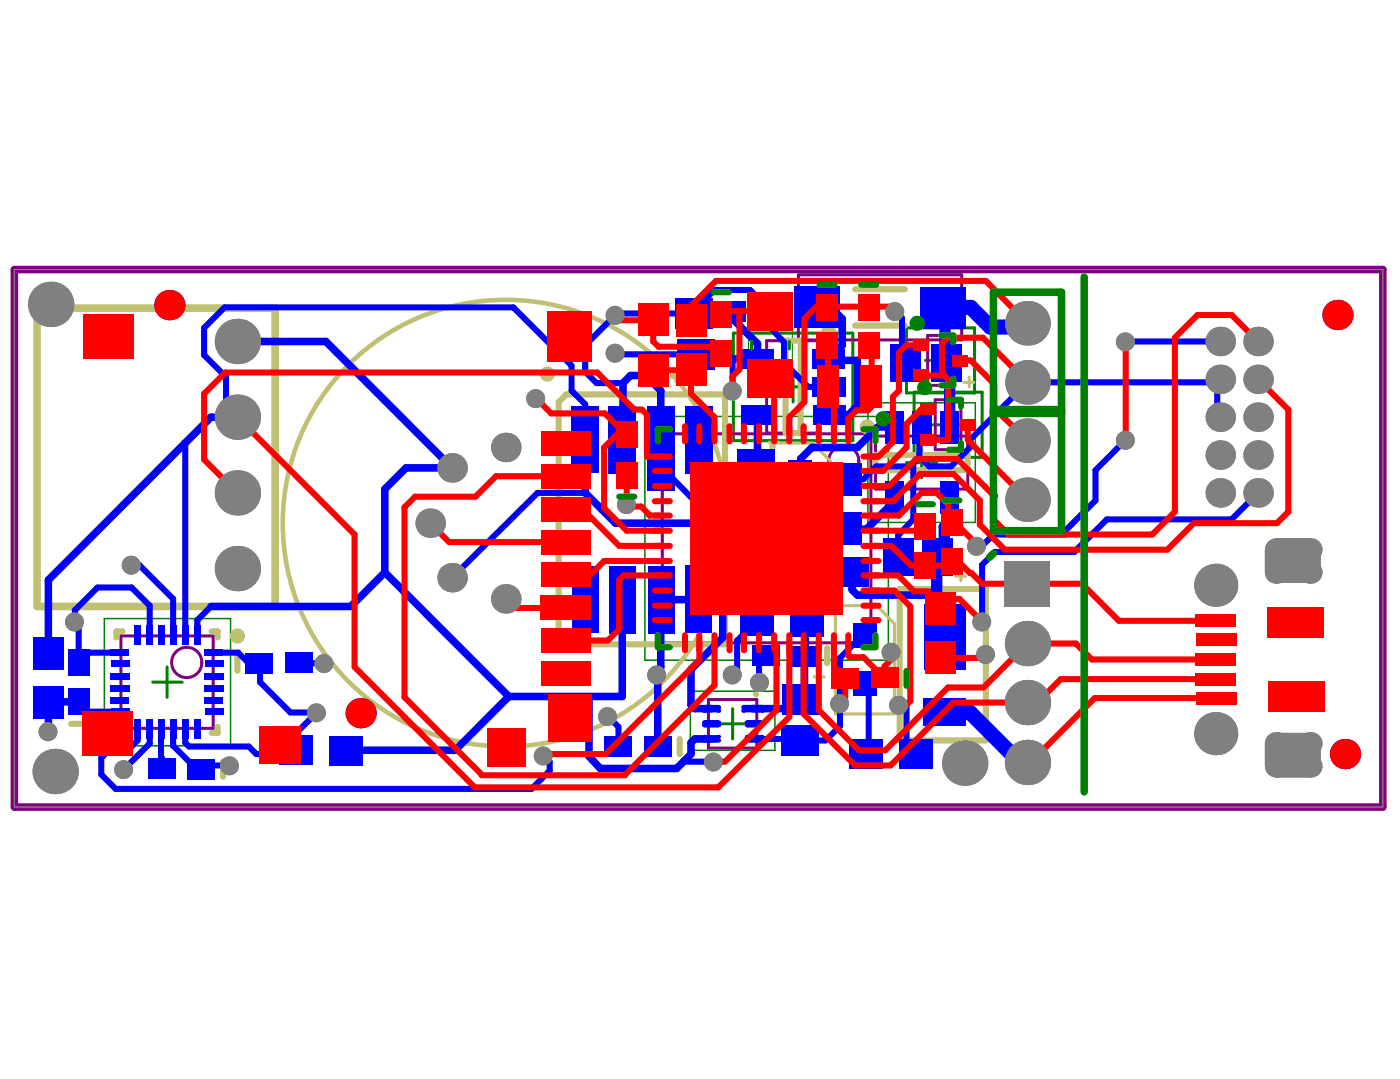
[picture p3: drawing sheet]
<svg xmlns="http://www.w3.org/2000/svg" width="269mm" height="207mm" viewBox="0 0 269 207" stroke-linecap="round" stroke-linejoin="round" font-family="sans-serif">
<path d="M2.8 51.7h262.7v103.2h-262.7z" fill="none" stroke="#808080" stroke-width=".19"/>
<g fill="none" stroke="#008000" stroke-width=".58">
<path d="M140.8 63.9h23v20.7h-23zM149.4 74.3h5.8M152.3 71.3v5.9M174.1 62.9h13v12.5h-13zM175.5 75.3h13.1v12.5h-13.1zM177.7 69.2h5.8M180.6 66.3v5.8M182 78.6v5.8M174.1 88.8h5.8M177 85.9v5.8M179.1 81.5h5.8M144.3 103.3h5.8"/>
<path d="M147.2 100.4v5.8M29.3 130.9h5.7M32.1 128v5.8M137.8 138.9h5.8M140.7 136v5.8"/>
</g>
<path d="M123.8 79.9h46.8v46.8h-46.8zM166.7 77.3h20.6v23h-20.6zM20 118.7h24.3v24.4h-24.3zM132.5 132.7h16.3v11.3h-16.3z" fill="none" stroke="#008000" stroke-width=".29"/>
<path d="M143.7 59.7h8.4v13.1h-8.4z" fill="none" stroke="#008000" stroke-width=".19"/>
<g fill="none" stroke="#800080" stroke-width=".58">
<path d="M153.3 52.7h31.4v12.5h-31.4zM147.2 65.4h10.2v17.7h-10.2zM178.1 64.4h5v9.6h-5zM179.6 76.7h4.9v9.6h-4.9zM127.2 83.3h40v40.1h-40zM168.1 83.7h17.7v10.2h-17.7zM23.2 122.1h17.7v17.7h-17.7zM136 134.3h9.3v9.3h-9.3z"/>
<circle cx="162" cy="88.5" r="2.9"/>
<circle cx="35.9" cy="127.1" r="2.9"/>
</g>
<path d="M2.8 51.7h262.7v103.2h-262.7z" fill="none" stroke="#800080" stroke-width="1.5"/>
<g fill="none" stroke="#c0c073" stroke-width="1.2">
<path d="M136.3 58.3v2.9M164.2 55.5h9.6M108.7 75.7h30.5v48h-31.9v-46.5zM150.8 65.4h2.9v17.7h-2.9zM164.2 62.5h9.6M168.1 87.3h17.7v2.9h-17.7zM172.8 113h16.5v29.1h-16.5zM13.6 138.9h2.9M22.4 139.5v1.2h1.1M23.5 121.2h-1.1v1.1M40.6 121.2h1.2v1.1M41.8 139.5v1.2h-1.2"/>
<path d="M45.6 125.8v2.9M158.8 124.4v2.9M42.8 146.2v2.9M130.5 141.8v2.9"/>
</g>
<g fill="none" stroke="#c0c073" stroke-width=".58">
<path d="M128.9 72.4h1.9M129.8 71.3v1.9M185.1 73.4h1.9M186.1 72.4v1.9M147.6 84.9h1.9M148.1 85h8l3.3 3.5v17.3h-11.3zM148.7 84v1.9M160.4 116.2h8l3.3 3.5v17.3h-11.3zM183.5 110.6h1.9M184.5 109.6v1.8M156.3 129.9h1.9M157.4 129v1.9"/>
<circle cx="145.2" cy="133.2" r=".29"/>
</g>
<g fill="none" stroke="#c0c073" stroke-width="1.5">
<path d="M7.1 59.1h45.7v57.3h-45.7z"/>
<circle cx="105.1" cy="71.8" r=".73"/>
<circle cx="159.1" cy="63.8" r=".73"/>
<circle cx="166.5" cy="82" r=".73"/>
<circle cx="45.6" cy="122.1" r=".73"/>
</g>
<circle cx="97.1" cy="100.4" r="42.8" fill="none" stroke="#c0c073" stroke-width=".87"/>
<path d="M14.4 117.1v2.2l.7 .7M26.4 139.9v2.2l-1.1 1.2M28.7 139.9v2.8l-4.9 4.9M21.6 143.3l-2.1 2.1v3.2M30.9 145.4v1.5" fill="none" stroke="#00f" stroke-width="1.2"/>
<circle cx="30.9" cy="145.4" r=".58" fill="#00f"/>
<g fill="none" stroke="#00f" stroke-width="1.2">
<path d="M43.1 59l-3.9 3.9v5.2M133.4 59.4v.8M148.1 59.7v3.4M43.4 72.4v7.7h2.2M109.7 70.2v4.8l2.7 2.6M112.4 71.3l2.1 2.2M118.2 67.7l.1 .3M118.5 60.2l-.3 .2M126.9 86v3.5M25.3 108.4h1.4l6.5 6.5M40.5 116.4l-2.6 2.6v2.9M145.3 119.3l-3.8 3.6"/>
<path d="M30.9 139.9v5.5M33.2 139.9v3.2M35.6 139.9v2.6l.7 .8M41.1 125.3h4.6M49.9 127.9v3l5.8 5.8M118.7 139.5v3.8M141.5 128.6l-.8 .9M145.8 130.9h.1M37.7 147.6h.9M38.6 146.9h5.5M47.8 143.3l1.4 1.4h6.8M56.8 140.8v3.2"/>
<path d="M105.5 146.2v1.7M131.4 146v.2h5.6"/>
</g>
<path d="M140.5 59.7v1.3l5 5M124 72.1h-2.9l-1.5 1.4M40.5 80.1h2.9M119.6 84.3l-.1 .1M86.8 110.9h.6M132.7 128.4v6.9l.7 .7h3.2M136.6 141.8h-3.2l-.7 .7v2.2l-2.8 2.8" fill="none" stroke="#00f" stroke-width="1.5"/>
<circle cx="148.1" cy="59.7" r=".58" fill="#00f"/>
<path d="M171.9 59.7l1.3 1.3v6.1M155.2 74.3h3.9M176.5 87.8l1.9 1.7h4.2M176.5 82.2v5.6M176.5 87.8l-1.7 1.7M187.1 104.8h1.5M191 105.9l-2.4 2.5M165.6 121.9h.5M153.7 142.1h4.8" fill="none" stroke="#00f" stroke-width="1.2"/>
<path d="M155.5 59h4M179.6 59l1.9 2M155.9 85.9l-2.2 2.2v2.6M171.6 95.6v.7l-5.2 5.3M171.6 82h-3.1l-3.9 3.9M154.6 119v6.8M163.6 109.9v3.3l1 1M180 112.5l-1.6 1.7M181.3 105.8l-1.3 1.1M180 124.8l-.1 .3" fill="none" stroke="#00f" stroke-width="1.5"/>
<path d="M181.5 61v6.7M182.3 95.6v4.4l-1 1.1M179.9 107.2v5.6" fill="none" stroke="#00f" stroke-width="2.2"/>
<circle cx="190" cy="103.3" r=".58" fill="#00f"/>
<g fill="none" stroke="#00f" stroke-width="1.2">
<path d="M43.1 59h55.5l11.1 11.2M133.4 59.4l3.8-3.7h6.8l4.1 4M39.2 68.1l4.2 4.3M112.4 77.6v6.8M114.5 73.5h5.1M118.2 60.4l-5.8 5.9v5M118.3 68h15.1M118.5 60.2h14.9M140.7 68.9v6.1M148.1 63.1l2.4 2.6v3.9l4.7 4.7M173.2 67.1l.7 .6M216.2 65.5h18.1"/>
<path d="M233.7 79.5v-6.1h-36.4l-11 11v1.5l-3.7 3.6M35.6 85v36.9M112.4 94.6h-9.2l-16.4 16.3M126.9 89.5l7.4 7.6h10.7M174.8 89.5h-6.5l-2.5 2.5h-3.4M175.4 88.9v10.8l-2.9 3v4.2M216.2 84.4l-5.8 5.8v5.8l-5.9 5.9v.7h-13.7l-2.2 2.2M241.6 94.6l-5.1 5.1h-24l-6.2 6.2h-15.3M14.4 117.1l4.3-4.3h6.6l3.4 3.4v5.7M33.2 114.9v7M188.6 108.4v10.9M15.1 120v7.1l2-1.8h6"/>
<path d="M17.1 136.6h6M45.7 125.3l2.6 2.6M55.7 136.7h5.1l-4 4.1M57.3 127.3h5M116.7 137.5l2 2M141.5 122.9v5.7M147.1 125.8l-1.3 1.3v3.8M165.6 121.9l-4.3 4.4v13l-2.8 2.8M166.8 131.2v10.6M174.1 135.3v6.5M21.6 143.3h3.7M33.2 143.1l4.5 4.5"/>
<path d="M36.3 143.3h11.5M104.4 145l1.1 1.2M105.5 147.9l-3.4 3.5h-79.9l-2.7-2.8M144.7 141.8h8.7"/>
</g>
<g fill="none" stroke="#00f" stroke-width="1.5">
<path d="M159.5 59l2.2 2.2v5.1l-2.6 2.6 .4 .3h5.1v8.7l-1.7 1.7h-3.8M45.6 65.5h17l24.2 24.3h-8.8l-4.1 4.1v16M119.6 73.5v10.8M124 72.1l2.9 2.9v11M145.5 66v2.9h-11.2M145.5 79.6v9.3M40.5 80.1l-31.2 31.2v14.1M112.4 84.4v10.2l5.8 5.8h14.6l6 6v15.9l-6.1 6.1M153.7 100v9.6M155.9 85.9h8.7M73.9 109.9l-6.5 6.5h-26.9M73.9 109.9l23.8 23.8"/>
<path d="M119.5 115.1v18.6h-21.8M134.1 115.1h-7.2v12.9l-.6 .6v14.7M162.4 101.6h4M164.6 114.2h13.8M179.9 112.8v12.3M9.3 135v5.4M9.7 134.7h5.4M48.3 127.9h1.6M97.7 133.7l-10.3 10.3h-21.1M113.1 133.7v11.5l2.2 2.3h14.6M144.4 136h7.6M154.5 126v7.7"/>
</g>
<path d="M182.3 67.7v13.4M179.9 113.3v12.2M181.3 101.1v4.7" fill="none" stroke="#00f" stroke-width="2.2"/>
<path d="M179.6 59h6.8l3.8 3.8h5.6M179.9 136.7h6.4l9.5 9.6" fill="none" stroke="#00f" stroke-width="2.9"/>
<g fill="#808080">
<circle cx="104.3" cy="145.1" r="1.82"/>
<circle cx="140.6" cy="75.1" r="1.82"/>
<circle cx="126.1" cy="129.5" r="1.82"/>
<circle cx="216.1" cy="84.5" r="1.82"/>
<circle cx="216.1" cy="65.6" r="1.82"/>
<circle cx="189.2" cy="125.6" r="1.82"/>
<circle cx="187.5" cy="104.8" r="1.82"/>
<circle cx="188.5" cy="119.4" r="1.82"/>
<circle cx="171.1" cy="125.2" r="1.82"/>
<circle cx="116.6" cy="137.5" r="1.82"/>
<circle cx="140.6" cy="129.5" r="1.82"/>
<circle cx="118.1" cy="67.8" r="1.82"/>
<circle cx="118.1" cy="60.5" r="1.82"/>
<circle cx="161.2" cy="135.1" r="1.82"/>
<circle cx="171.8" cy="59.8" r="1.82"/>
<circle cx="25.2" cy="108.5" r="1.82"/>
<circle cx="23.7" cy="147.7" r="1.82"/>
<circle cx="44.1" cy="147" r="1.82"/>
<circle cx="60.8" cy="136.8" r="1.82"/>
<circle cx="9.2" cy="140.4" r="1.82"/>
<circle cx="14.3" cy="119.4" r="1.82"/>
<circle cx="62.2" cy="127.4" r="1.82"/>
<circle cx="137" cy="146.2" r="1.82"/>
<circle cx="172.5" cy="135.4" r="1.82"/>
<circle cx="102.9" cy="76.5" r="1.82"/>
<circle cx="120.3" cy="96.8" r="1.82"/>
<circle cx="145.8" cy="131" r="1.82"/>
<circle cx="86.8" cy="110.9" r="2.83"/>
<circle cx="97.1" cy="85.9" r="2.83"/>
<circle cx="86.8" cy="89.8" r="2.83"/>
<circle cx="97.1" cy="114.9" r="2.83"/>
<circle cx="234.3" cy="87.3" r="2.83"/>
<circle cx="241.6" cy="87.3" r="2.83"/>
<circle cx="9.7" cy="58.4" r="4.4"/>
<circle cx="45.6" cy="109.1" r="4.4"/>
<circle cx="45.6" cy="65.5" r="4.4"/>
<circle cx="45.6" cy="80.1" r="4.4"/>
<circle cx="197.3" cy="134.8" r="4.4"/>
<circle cx="197.3" cy="123.5" r="4.4"/>
<circle cx="197.3" cy="73.4" r="4.3"/>
<circle cx="197.3" cy="62" r="4.3"/>
<circle cx="197.3" cy="84.6" r="4.3"/>
<circle cx="245" cy="105.5" r="2.18"/>
<circle cx="245" cy="109.9" r="2.18"/>
<circle cx="251.6" cy="109.9" r="2.18"/>
<circle cx="251.6" cy="105.5" r="2.18"/>
<circle cx="233.4" cy="112.3" r="4.1"/>
<circle cx="234.3" cy="80.1" r="2.83"/>
<circle cx="234.3" cy="72.8" r="2.83"/>
<circle cx="234.3" cy="65.5" r="2.83"/>
<circle cx="241.6" cy="65.5" r="2.83"/>
<circle cx="241.6" cy="72.8" r="2.83"/>
<circle cx="241.6" cy="80.1" r="2.83"/>
<circle cx="10.6" cy="148.1" r="4.4"/>
<circle cx="45.6" cy="94.6" r="4.4"/>
<circle cx="82.6" cy="100.4" r="2.83"/>
<circle cx="185.2" cy="146.5" r="4.4"/>
<circle cx="197.3" cy="146.3" r="4.4"/>
<circle cx="197.3" cy="95.9" r="4.3"/>
<circle cx="251.6" cy="147" r="2.18"/>
<circle cx="251.6" cy="142.7" r="2.18"/>
<circle cx="245" cy="142.7" r="2.18"/>
<circle cx="245" cy="147" r="2.18"/>
<circle cx="233.4" cy="140.8" r="4.1"/>
<circle cx="234.3" cy="94.6" r="2.83"/>
<circle cx="241.6" cy="94.6" r="2.83"/>
</g>
<g fill="#808080">
<path d="M192.9 107.7h8.7v8.7h-8.7z" fill-rule="evenodd"/>
<path d="M244.9 103.3h6.7l2 2.2v4.4l-2 2h-6.7l-2-2v-4.4z" fill-rule="evenodd"/>
<path d="M244.9 140.7h6.7l2 2v4.3l-2 2.2h-6.7l-2-2.2v-4.3z" fill-rule="evenodd"/>
</g>
<g fill="#00f">
<path d="M13.1 132.1h4v5.1h-4z" fill-rule="evenodd"/>
<path d="M28.5 145.6h5.2v3.9h-5.2z" fill-rule="evenodd"/>
<path d="M25.8 120h1.2v3.8h-1.2z" fill-rule="evenodd"/>
<path d="M28.2 120h1.1v3.8h-1.1z" fill-rule="evenodd"/>
<path d="M30.3 120h1.2v3.8h-1.2z" fill-rule="evenodd"/>
<path d="M32.7 120h1.1v3.8h-1.1z" fill-rule="evenodd"/>
<path d="M36 145.7h5.2v4h-5.2z" fill-rule="evenodd"/>
<path d="M39.2 129.2h3.8v1.1h-3.8z" fill-rule="evenodd"/>
<path d="M39.2 131.5h3.8v1.2h-3.8z" fill-rule="evenodd"/>
<path d="M39.2 133.8h3.6v1.2h-3.6z" fill-rule="evenodd"/>
<path d="M39.3 136h3.7v1.2h-3.7z" fill-rule="evenodd"/>
<path d="M39.2 124.7h3.6v1.1h-3.6z" fill-rule="evenodd"/>
<path d="M37.3 120h1.2v3.8h-1.2z" fill-rule="evenodd"/>
<path d="M135.2 141.1h2.7l.3 .4v.8l-.3 .2h-2.7l-.3-.2v-.8z" fill-rule="evenodd"/>
<path d="M135.3 135.3h2.8l.2 .4v.7l-.2 .3h-2.8l-.3-.3v-.7z" fill-rule="evenodd"/>
<path d="M143.3 141.1h2.7l.3 .3v.7l-.3 .4h-2.7l-.3-.4v-.7z" fill-rule="evenodd"/>
<path d="M142.7 135.3h3.6l.3 .3v.7l-.3 .4h-3.6l-.3-.4v-.7z" fill-rule="evenodd"/>
<path d="M142.1 116.4h6.4v5.7h-6.4z" fill-rule="evenodd"/>
<path d="M141.3 94.2h7.2v5.8h-7.2z" fill-rule="evenodd"/>
<path d="M151.7 116.5h6.4v5.7h-6.4z" fill-rule="evenodd"/>
<path d="M151.6 97.6h4.5v4.7h-4.5z" fill-rule="evenodd"/>
<path d="M163.2 142h6.4v5.6h-6.4z" fill-rule="evenodd"/>
<path d="M163.9 128.9h4.5v4.6h-4.5z" fill-rule="evenodd"/>
<path d="M163.8 119.6h4.5v4.6h-4.5z" fill-rule="evenodd"/>
<path d="M13.1 124.7h4v5.1h-4z" fill-rule="evenodd"/>
<path d="M32.7 138h1.1v3.8h-1.1z" fill-rule="evenodd"/>
<path d="M30.3 138h1.2v3.8h-1.2z" fill-rule="evenodd"/>
<path d="M28.2 138h1.1v3.8h-1.1z" fill-rule="evenodd"/>
<path d="M25.8 138h1.2v3.8h-1.2z" fill-rule="evenodd"/>
<path d="M39.3 126.9h3.7v1.1h-3.7z" fill-rule="evenodd"/>
<path d="M37.3 138h1.2v3.8h-1.2z" fill-rule="evenodd"/>
<path d="M47.2 125.4h5.2v3.9h-5.2z" fill-rule="evenodd"/>
<path d="M109.9 108.7h5.1v12.8h-5.1z" fill-rule="evenodd"/>
<path d="M109.7 78h5.3v12.8h-5.3z" fill-rule="evenodd"/>
<path d="M117 108.7h5.1v12.9h-5.1z" fill-rule="evenodd"/>
<path d="M116.9 78h5.2v13h-5.2z" fill-rule="evenodd"/>
<path d="M131.7 108.5h5.1v13h-5.1z" fill-rule="evenodd"/>
<path d="M135.3 138.2h2.6l.4 .4v.7l-.4 .3h-2.6l-.4-.3v-.7z" fill-rule="evenodd"/>
<path d="M131.5 77.9h5.3v12.9h-5.3z" fill-rule="evenodd"/>
<path d="M129.9 65.1h7.3v5.8h-7.3z" fill-rule="evenodd"/>
<path d="M129.6 57.3h7.3v5.8h-7.3z" fill-rule="evenodd"/>
<path d="M143 138.5l.4-.3h2.6l.5 .3v.7l-.5 .4h-2.6l-.4-.4z" fill-rule="evenodd"/>
<path d="M144.4 123.8h5.3v3.9h-5.3z" fill-rule="evenodd"/>
<path d="M141.5 86.3h7.3v5.8h-7.3z" fill-rule="evenodd"/>
<path d="M142.3 67h6.2v3.8h-6.2z" fill-rule="evenodd"/>
<path d="M142.4 77.7h6.3v3.8h-6.3z" fill-rule="evenodd"/>
<path d="M152 123.9h5.2v4h-5.2z" fill-rule="evenodd"/>
<path d="M151.4 88.3h4.5v4.7h-4.5z" fill-rule="evenodd"/>
<path d="M152.6 54.9h8.7v8h-8.7z" fill-rule="evenodd"/>
<path d="M169.8 78.9h3.7v6.2h-3.7z" fill-rule="evenodd"/>
<path d="M177.1 103.3h5.8v7.3h-5.8z" fill-rule="evenodd"/>
<path d="M180.4 78.9h3.7v6.2h-3.7z" fill-rule="evenodd"/>
<path d="M175.1 78.9h3.8v6.2h-3.8z" fill-rule="evenodd"/>
<path d="M178.9 66.1h5.8v7.3h-5.8z" fill-rule="evenodd"/>
<path d="M169.8 92.4h3.7v6.3h-3.7z" fill-rule="evenodd"/>
<path d="M180.4 92.4h3.7v6.3h-3.7z" fill-rule="evenodd"/>
<path d="M21.3 136h3.7v1.2h-3.7z" fill-rule="evenodd"/>
<path d="M21.2 133.8h3.6v1.2h-3.6z" fill-rule="evenodd"/>
<path d="M21.2 131.5h3.8v1.2h-3.8z" fill-rule="evenodd"/>
<path d="M21.2 129.2h3.8v1.1h-3.8z" fill-rule="evenodd"/>
<path d="M6.4 131.8h5.8v6.2h-5.8z" fill-rule="evenodd"/>
<path d="M21.2 124.7h3.6v1.1h-3.6z" fill-rule="evenodd"/>
<path d="M35 120h1.1v3.8h-1.1z" fill-rule="evenodd"/>
<path d="M63.1 141.2h6.4v5.7h-6.4z" fill-rule="evenodd"/>
<path d="M53.6 141.1h6.4v5.7h-6.4z" fill-rule="evenodd"/>
<path d="M116.1 141.2h5.3v4h-5.3z" fill-rule="evenodd"/>
<path d="M123.7 141.4h5.2v3.9h-5.2z" fill-rule="evenodd"/>
<path d="M172.8 141.8h6.3v5.7h-6.3z" fill-rule="evenodd"/>
<path d="M150.3 131.4h7.2v5.8h-7.2z" fill-rule="evenodd"/>
<path d="M150.8 107.1h6.4v5.7h-6.4z" fill-rule="evenodd"/>
<path d="M160.4 106.9h6.4v5.7h-6.4z" fill-rule="evenodd"/>
<path d="M155.9 72.4h6.4v3.7h-6.4z" fill-rule="evenodd"/>
<path d="M35 138h1.1v3.8h-1.1z" fill-rule="evenodd"/>
<path d="M21.3 126.9h3.7v1.1h-3.7z" fill-rule="evenodd"/>
<path d="M6.4 122.3h5.8v6.3h-5.8z" fill-rule="evenodd"/>
<path d="M54.7 125.3h5.3v3.9h-5.3z" fill-rule="evenodd"/>
<path d="M124.4 108.7h5.1v12.9h-5.1z" fill-rule="evenodd"/>
<path d="M124.3 78h5.2v16.2h-5.2z" fill-rule="evenodd"/>
<path d="M169.6 103.3h5.8v7.3h-5.8z" fill-rule="evenodd"/>
<path d="M159.5 88.9h5.8v6.3h-5.8z" fill-rule="evenodd"/>
<path d="M171 66.1h5.8v7.3h-5.8z" fill-rule="evenodd"/>
<path d="M156.1 77.7h6.2v3.8h-6.2z" fill-rule="evenodd"/>
<path d="M155.9 67h6.3v3.8h-6.3z" fill-rule="evenodd"/>
<path d="M145.5 57.7h5.2v3.9h-5.2z" fill-rule="evenodd"/>
<path d="M137.9 57.8h5.2v4h-5.2z" fill-rule="evenodd"/>
<path d="M150 139.2h7.2v5.8h-7.2z" fill-rule="evenodd"/>
<path d="M159.5 98.4h5.8v6.2h-5.8z" fill-rule="evenodd"/>
<path d="M177.4 116h8v12.4h-8z" fill-rule="evenodd"/>
<path d="M177.3 134.1h8.1v5.2h-8.1z" fill-rule="evenodd"/>
<path d="M176.7 55.1h8.7v8h-8.7z" fill-rule="evenodd"/>
</g>
<g fill="#00f">
<circle cx="135.2" cy="141.4" r=".36"/>
<circle cx="135.2" cy="142.1" r=".36"/>
<circle cx="137.9" cy="142.1" r=".36"/>
<circle cx="137.9" cy="141.4" r=".36"/>
<circle cx="135.2" cy="135.7" r=".36"/>
<circle cx="135.2" cy="136.4" r=".36"/>
<circle cx="137.9" cy="136.4" r=".36"/>
<circle cx="137.9" cy="135.7" r=".36"/>
<circle cx="143.4" cy="141.4" r=".36"/>
<circle cx="143.4" cy="142.1" r=".36"/>
<circle cx="146.2" cy="142.1" r=".36"/>
<circle cx="146.2" cy="141.4" r=".36"/>
<circle cx="142.7" cy="135.7" r=".36"/>
<circle cx="142.7" cy="136.4" r=".36"/>
<circle cx="146.3" cy="136.4" r=".36"/>
<circle cx="146.3" cy="135.7" r=".36"/>
<circle cx="135.2" cy="138.6" r=".36"/>
<circle cx="135.2" cy="139.2" r=".36"/>
<circle cx="137.9" cy="139.2" r=".36"/>
<circle cx="137.9" cy="138.6" r=".36"/>
<circle cx="143.4" cy="138.6" r=".36"/>
<circle cx="143.4" cy="139.2" r=".36"/>
<circle cx="146.2" cy="139.2" r=".36"/>
<circle cx="146.2" cy="138.6" r=".36"/>
<circle cx="258.3" cy="144.7" r="2.9"/>
<circle cx="32.5" cy="58.6" r="2.9"/>
<circle cx="69.2" cy="136.9" r="2.9"/>
<circle cx="256.8" cy="60.4" r="2.9"/>
</g>
<path d="M43.3 71.5l-4.1 4.1M79.7 95.3l-2 2.1M108.7 97.8h3.2M108.7 110.3h4.7M118.9 120.7l-2.2 2.2" fill="none" stroke="#f00" stroke-width="1.2"/>
<circle cx="119.6" cy="107.7" r=".58" fill="#f00"/>
<g fill="none" stroke="#f00" stroke-width="1.2">
<path d="M132.7 58.7v2.8M158.8 58.9h-2l-2.3 2.3M119.2 61.5h6.2v4l1 1.1M121.8 78.6h1.4l1.1 1M132.7 71.1v4.5l4.5 4.5M142 70.9l-1.3 1.3v2.8M154.5 77.2l-2.9 2.9M118.3 83.6h2M120.3 96.8l.5 .4h2.3l1.6 1.6v.2M119.8 110.4l-.9 .9M134.3 123.4v3.3M148.7 123.4l.4 .4"/>
<path d="M164.2 146.9h6.8M164.9 144h5.1"/>
</g>
<circle cx="169.8" cy="130.2" r=".58" fill="#f00"/>
<path d="M167.2 99h5.4M167.2 93.3h3.5M171.6 96v.2h-4.4M167.2 113.3h4.5M167.2 110.4h5.3M167.2 104.8h4M163.2 126.1h2.6M169.8 127.9v2.3" fill="none" stroke="#f00" stroke-width="1.2"/>
<circle cx="167.2" cy="87.6" r=".58" fill="#f00"/>
<g fill="none" stroke="#f00" stroke-width="1.2">
<path d="M166.8 58.9h4.2M167.4 74.3v3.7l-.7 .8h-2.2M172.6 75l-1.2 1.1M176.8 78.6h.2M176.8 72.1h4.5l.7 .7M182 64.8l-1.1 1.2M167.2 90.4h2.4M171.4 84.9l-2.7 2.7h-1.5M175.9 88.1h7.9M176.7 91h6.4M177 94.6h2.9l2.1 2.2v2.7M178.3 84.4h3.7"/>
<path d="M175.5 113.5h2.6l1.5 1.4h2.2M180.6 116.7h1.2M183.5 114.9h.7M184.1 107.8h-1.3l-.8 .7h-7.1"/>
</g>
<circle cx="188.6" cy="126.3" r=".58" fill="#f00"/>
<path d="M188.1 96v4.7M190.9 95.3v4.5l2.8 2.8M186.3 110h.2l2.1 2M188.6 125.1v1.2" fill="none" stroke="#f00" stroke-width="1.2"/>
<circle cx="190.9" cy="95.2" r=".58" fill="#f00"/>
<g fill="none" stroke="#f00" stroke-width="1.2">
<path d="M132.7 58.7l4.8-4.8h51.8l8 8.1M139.2 59.7h8.7M142 59.9v11M158.8 58.9h8M39.2 75.6v12.6l6.4 6.4M43.3 71.5h71.4l7.1 7.1M102.9 76.4l2.9 2.9h10.3l4.2 4.3M124.3 79.6v8h2.9M125.4 71.1h7.3M126.4 66.6h12.2l.6 .5M148.7 74.3v9M154.5 61.2v16"/>
<path d="M159 68.7v4.8M160.1 74.5v8.8M164.5 78.8l-1.6 1.6v2.9M167.4 66.8v7.5M171.4 76.1v8.8M176.8 66.3h-2.7l-1.5 1.4v7.3M176.8 78.6l-2.7 2.8v4.5l-4.5 4.5M180.9 66v5.6M182 72.8v11.6M182 64.8h6.7l8.6 8.6M184.4 69.2h2l4.5 4.5v4.6l6.4 6.3M216.2 65.5v18.9"/>
<path d="M241.6 65.5l-5.1-5.1h-6.5l-4.4 4.4v33.4l-4.4 4.4h-27.5M241.6 72.8l5.8 5.8v19.6l-2.2 2.2h-16l-5.1 5.1h-31.2l-4.8-4.8M45.6 80.1l22.5 22.5v25.4l23.1 23.1h46.7l13.7-13.5v-14.2M77.7 97.4v36.4l14.8 14.8M108.7 91.4h-13.5l-3.9 3.9h-11.6M111.9 97.8l7 7h8.3M118.3 83.6l-2.3 2.3v11.6l4.3 4.4h6.9M120.3 91.1v5.7M124.7 99h2.5M137.2 80.1v3.2M151.6 80.1v3.2M175.9 88.1l-5.2 5.2"/>
<path d="M176.7 91l-5.1 5M177 94.6l-4.4 4.4M183.1 91l5 5M183.8 88.1l7.1 7.1M185.8 81.5v2.9l11.5 11.5M82.6 100.4l3.6 3.6h22.5M98.9 116.7h9.8M118.9 111.3v9.4M119.8 110.4h7.4M127.2 107.7h-11.2l-2.6 2.6M167.2 101.9h9.6M171.2 104.8l3.7 3.7"/>
<path d="M171.7 113.3l3.1 3.1v18.2l-.7 .7M172.5 110.4l3 3.1M183.4 100.3l3 3M183.5 114.9l-1.7 1.8M184.1 107.8l2.2 2.2M184.2 114.9l4.4 4.4M188.6 112h19.1l7.2 7.1h18.5M108.7 122.9h8M134.3 126.7l-18 18h-11.9M137.2 123.4v8.1l-17.1 17.1M149.1 123.8v12.5l-9.9 9.9h-2.2M154.3 123.4v13.6l9.9 9.9"/>
<path d="M157.2 123.4v12.9l7.7 7.7M160.1 123.4v4.5l2.2 2.3v3.6l-1 1.2M162.9 123.4v2.4l.3 .3M165.8 126.1l4 4.1M171.2 126.6l-1.4 1.3M180.6 126.3h8M192.9 134.8h-9.8l-12.1 12.1M233.4 130.3h-29.7l-4.5 4.5h-1.9M233.4 126.6h-23.8l-3-3.1h-9.3l-8.4 8.4h-6.9l-12 12.1M233.4 134h-23.2l-12.3 12.3M92.5 148.8h27.6"/>
</g>
<g fill="#808080">
<circle cx="104.3" cy="145.1" r="1.82"/>
<circle cx="140.6" cy="75.1" r="1.82"/>
<circle cx="126.1" cy="129.5" r="1.82"/>
<circle cx="216.1" cy="84.5" r="1.82"/>
<circle cx="216.1" cy="65.6" r="1.82"/>
<circle cx="189.2" cy="125.6" r="1.82"/>
<circle cx="187.5" cy="104.8" r="1.82"/>
<circle cx="188.5" cy="119.4" r="1.82"/>
<circle cx="171.1" cy="125.2" r="1.82"/>
<circle cx="116.6" cy="137.5" r="1.82"/>
<circle cx="140.6" cy="129.5" r="1.82"/>
<circle cx="118.1" cy="67.8" r="1.82"/>
<circle cx="118.1" cy="60.5" r="1.82"/>
<circle cx="161.2" cy="135.1" r="1.82"/>
<circle cx="171.8" cy="59.8" r="1.82"/>
<circle cx="25.2" cy="108.5" r="1.82"/>
<circle cx="23.7" cy="147.7" r="1.82"/>
<circle cx="44.1" cy="147" r="1.82"/>
<circle cx="60.8" cy="136.8" r="1.82"/>
<circle cx="9.2" cy="140.4" r="1.82"/>
<circle cx="14.3" cy="119.4" r="1.82"/>
<circle cx="62.2" cy="127.4" r="1.82"/>
<circle cx="137" cy="146.2" r="1.82"/>
<circle cx="172.5" cy="135.4" r="1.82"/>
<circle cx="102.9" cy="76.5" r="1.82"/>
<circle cx="120.3" cy="96.8" r="1.82"/>
<circle cx="145.8" cy="131" r="1.82"/>
<circle cx="86.8" cy="110.9" r="2.83"/>
<circle cx="97.1" cy="85.9" r="2.83"/>
<circle cx="86.8" cy="89.8" r="2.83"/>
<circle cx="97.1" cy="114.9" r="2.83"/>
<circle cx="234.3" cy="87.3" r="2.83"/>
<circle cx="241.6" cy="87.3" r="2.83"/>
<circle cx="9.7" cy="58.4" r="4.4"/>
<circle cx="45.6" cy="109.1" r="4.4"/>
<circle cx="45.6" cy="65.5" r="4.4"/>
<circle cx="45.6" cy="80.1" r="4.4"/>
<circle cx="197.3" cy="134.8" r="4.4"/>
<circle cx="197.3" cy="123.5" r="4.4"/>
<circle cx="197.3" cy="73.4" r="4.3"/>
<circle cx="197.3" cy="62" r="4.3"/>
<circle cx="197.3" cy="84.6" r="4.3"/>
<circle cx="245" cy="105.5" r="2.18"/>
<circle cx="245" cy="109.9" r="2.18"/>
<circle cx="251.6" cy="109.9" r="2.18"/>
<circle cx="251.6" cy="105.5" r="2.18"/>
<circle cx="233.4" cy="112.3" r="4.1"/>
<circle cx="234.3" cy="80.1" r="2.83"/>
<circle cx="234.3" cy="72.8" r="2.83"/>
<circle cx="234.3" cy="65.5" r="2.83"/>
<circle cx="241.6" cy="65.5" r="2.83"/>
<circle cx="241.6" cy="72.8" r="2.83"/>
<circle cx="241.6" cy="80.1" r="2.83"/>
<circle cx="10.6" cy="148.1" r="4.4"/>
<circle cx="45.6" cy="94.6" r="4.4"/>
<circle cx="82.6" cy="100.4" r="2.83"/>
<circle cx="185.2" cy="146.5" r="4.4"/>
<circle cx="197.3" cy="146.3" r="4.4"/>
<circle cx="197.3" cy="95.9" r="4.3"/>
<circle cx="251.6" cy="147" r="2.18"/>
<circle cx="251.6" cy="142.7" r="2.18"/>
<circle cx="245" cy="142.7" r="2.18"/>
<circle cx="245" cy="147" r="2.18"/>
<circle cx="233.4" cy="140.8" r="4.1"/>
<circle cx="234.3" cy="94.6" r="2.83"/>
<circle cx="241.6" cy="94.6" r="2.83"/>
</g>
<g fill="#808080">
<path d="M192.9 107.7h8.7v8.7h-8.7z" fill-rule="evenodd"/>
<path d="M244.9 103.3h6.7l2 2.2v4.4l-2 2h-6.7l-2-2v-4.4z" fill-rule="evenodd"/>
<path d="M244.9 140.7h6.7l2 2v4.3l-2 2.2h-6.7l-2-2.2v-4.3z" fill-rule="evenodd"/>
</g>
<path d="M93.5 139.8h7.4v7.4h-7.4z" fill-rule="evenodd" fill="#f00"/>
<path d="M131.5 121.9v2.9M134.3 121.9v2.9M137.2 121.9v2.9" fill="none" stroke="#f00" stroke-width="1.2"/>
<path d="M129.8 58.4h5.8v6.3h-5.8z" fill-rule="evenodd" fill="#f00"/>
<path d="M142.8 121.9v2.9M145.8 121.9v2.9M148.7 121.9v2.9M154.3 121.9v2.9M157.2 121.9v2.9M160.1 121.9v2.9" fill="none" stroke="#f00" stroke-width="1.2"/>
<g fill="#f00">
<path d="M156.9 70.2h4.2v8.1h-4.2z" fill-rule="evenodd"/>
<path d="M167.2 128.2h5.3v3.9h-5.3z" fill-rule="evenodd"/>
</g>
<path d="M165.8 99h2.9M165.8 96.2h2.9M165.8 90.4h2.9M165.8 87.6h2.9M165.8 119h2.9M165.8 113.3h2.9M165.8 110.4h2.9M165.8 107.7h2.9M165.8 101.9h2.9" fill="none" stroke="#f00" stroke-width="1.2"/>
<g fill="#f00">
<path d="M165.2 70.2h4.2v8.1h-4.2z" fill-rule="evenodd"/>
<path d="M180.7 105.2h4.1v5.1h-4.1z" fill-rule="evenodd"/>
<path d="M175.7 105.9h4v5.1h-4z" fill-rule="evenodd"/>
<path d="M180.7 97.8h4.1v5.1h-4.1z" fill-rule="evenodd"/>
<path d="M176.8 83.3h2.9v2.1h-2.9z" fill-rule="evenodd"/>
<path d="M175.4 70.9h2.9v2.2h-2.9z" fill-rule="evenodd"/>
<path d="M176.8 77.4h2.9v2.2h-2.9z" fill-rule="evenodd"/>
<path d="M175.4 65.1h2.9v2.2h-2.9z" fill-rule="evenodd"/>
<path d="M105.2 133.2h8.3v9.2h-8.3z" fill-rule="evenodd"/>
<path d="M105.1 59.7h8.6v9.8h-8.6z" fill-rule="evenodd"/>
<path d="M118.3 80.9h4.1v5.1h-4.1z" fill-rule="evenodd"/>
<path d="M118.3 88.6h4.1v5.1h-4.1z" fill-rule="evenodd"/>
<path d="M129.8 67.9h5.8v6.2h-5.8z" fill-rule="evenodd"/>
</g>
<path d="M131.5 81.8v2.9M134.3 81.8v2.9M137.2 81.8v2.9M142.8 81.8v2.9M145.8 81.8v2.9M148.7 81.8v2.9M154.3 81.8v2.9M157.2 81.8v2.9M160.1 81.8v2.9" fill="none" stroke="#f00" stroke-width="1.2"/>
<g fill="#f00">
<path d="M156.8 63.8h4v5.1h-4z" fill-rule="evenodd"/>
<path d="M156.8 56.4h4v5.1h-4z" fill-rule="evenodd"/>
</g>
<path d="M165.8 93.3h2.9M165.8 116.2h2.9M165.8 104.8h2.9" fill="none" stroke="#f00" stroke-width="1.2"/>
<g fill="#f00">
<path d="M164.8 63.8h4v5.1h-4z" fill-rule="evenodd"/>
<path d="M164.8 56.4h4v5.1h-4z" fill-rule="evenodd"/>
<path d="M177.7 113.6h5.8v6.3h-5.8z" fill-rule="evenodd"/>
<path d="M177.7 123.1h5.8v6.2h-5.8z" fill-rule="evenodd"/>
<path d="M175.7 98.5h4v5.1h-4z" fill-rule="evenodd"/>
<path d="M103.9 120.6h9.6v4.7h-9.6z" fill-rule="evenodd"/>
</g>
<path d="M125.7 119h2.9" fill="none" stroke="#f00" stroke-width="1.2"/>
<path d="M103.9 108h9.6v4.6h-9.6z" fill-rule="evenodd" fill="#f00"/>
<path d="M125.7 107.7h2.9M125.7 110.4h2.9M125.7 113.3h2.9" fill="none" stroke="#f00" stroke-width="1.2"/>
<path d="M103.9 95.5h9.6v4.6h-9.6z" fill-rule="evenodd" fill="#f00"/>
<path d="M125.7 96.2h2.9M125.7 99h2.9M125.7 101.9h2.9" fill="none" stroke="#f00" stroke-width="1.2"/>
<path d="M103.9 82.8h9.6v4.7h-9.6z" fill-rule="evenodd" fill="#f00"/>
<path d="M125.7 87.6h2.9M125.7 90.4h2.9" fill="none" stroke="#f00" stroke-width="1.2"/>
<g fill="#f00">
<path d="M122.5 58.3h5.8v6.2h-5.8z" fill-rule="evenodd"/>
<path d="M159.7 128.3h5.2v3.9h-5.2z" fill-rule="evenodd"/>
</g>
<path d="M140.1 121.9v2.9M151.6 121.9v2.9M162.9 121.9v2.9" fill="none" stroke="#f00" stroke-width="1.2"/>
<g fill="#f00">
<circle cx="258.3" cy="144.7" r="2.9"/>
<circle cx="32.5" cy="58.6" r="2.9"/>
<circle cx="69.2" cy="136.9" r="2.9"/>
</g>
<g fill="#f00">
<path d="M229.7 132.8h7.7v2.3h-7.7z" fill-rule="evenodd"/>
<path d="M229.5 129.2h7.7v2.3h-7.7z" fill-rule="evenodd"/>
<path d="M243.5 130.8h10.8v5.8h-10.8z" fill-rule="evenodd"/>
<path d="M229.7 121.6h7.7v2.3h-7.7z" fill-rule="evenodd"/>
<path d="M229.5 118h7.7v2.3h-7.7z" fill-rule="evenodd"/>
<path d="M243.3 116.5h10.9v5.8h-10.9z" fill-rule="evenodd"/>
<path d="M16 60.3h9.7v8.6h-9.7z" fill-rule="evenodd"/>
<path d="M103.9 101.7h9.6v4.7h-9.6z" fill-rule="evenodd"/>
<path d="M103.8 114.4h9.7v4.6h-9.7z" fill-rule="evenodd"/>
<path d="M103.9 126.9h9.6v4.6h-9.6z" fill-rule="evenodd"/>
</g>
<path d="M125.7 104.8h2.9M125.7 116.2h2.9" fill="none" stroke="#f00" stroke-width="1.2"/>
<g fill="#f00">
<path d="M122.5 68h5.8v6.3h-5.8z" fill-rule="evenodd"/>
<path d="M103.9 89.1h9.6v4.6h-9.6z" fill-rule="evenodd"/>
</g>
<path d="M125.7 93.3h2.9" fill="none" stroke="#f00" stroke-width="1.2"/>
<g fill="#f00">
<path d="M143.6 56.1h8.7v7.4h-8.7z" fill-rule="evenodd"/>
<path d="M143.6 69h8.7v7.4h-8.7z" fill-rule="evenodd"/>
<path d="M136.5 65.2h4v5.1h-4z" fill-rule="evenodd"/>
<path d="M136.5 57.8h4v5.1h-4z" fill-rule="evenodd"/>
</g>
<path d="M140.1 81.8v2.9M151.6 81.8v2.9M162.9 81.8v2.9" fill="none" stroke="#f00" stroke-width="1.2"/>
<g fill="#f00">
<path d="M182.9 68.1h2.9v2.2h-2.9z" fill-rule="evenodd"/>
<path d="M184.4 80.5h2.9v2.2h-2.9z" fill-rule="evenodd"/>
<path d="M229.5 125.4h7.9v2.3h-7.9z" fill-rule="evenodd"/>
<path d="M15.8 136.4h9.8v8.6h-9.8z" fill-rule="evenodd"/>
<path d="M49.8 139.3h8v7.3h-8z" fill-rule="evenodd"/>
<path d="M132.5 88.6h29.4v29.4h-29.4z" fill-rule="evenodd"/>
</g>
<circle cx="256.8" cy="60.4" r="2.9" fill="#f00"/>
<g fill="none" stroke="#008000" stroke-width="1.2">
<path d="M137 56.1h2.9M157.4 54.6h2.9M165.3 54.6h3M180.7 64.4h2.4v1.3M182.2 76.7h2.3v1.3M183.1 72.7v1.3h-2.4M118.9 95.3h2.9M128.6 82.4h-2.3v2.3M165.8 82.4h2.3v2.3M176.2 96.8h2.9M181.3 96h2.9M184.5 85v1.3h-2.3"/>
<path d="M126.3 121.9v2.3h2.3M168.1 121.9v2.3h-2.3M174.1 128.7v2.9"/>
</g>
<path d="M144.3 65.5v1.5M151.6 65.5v1.5" fill="none" stroke="#008000" stroke-width=".58"/>
<g fill="none" stroke="#008000" stroke-width="1.5">
<path d="M190.8 56.1h13v45.8h-13zM208.2 53.2v98.8M190.8 79.3h13M190.8 78.6h13M190.8 106.2l-.8 .7"/>
<circle cx="176.1" cy="62" r=".73"/>
<circle cx="177.5" cy="74.4" r=".73"/>
<circle cx="169.6" cy="80.4" r=".73"/>
</g>
</svg>
